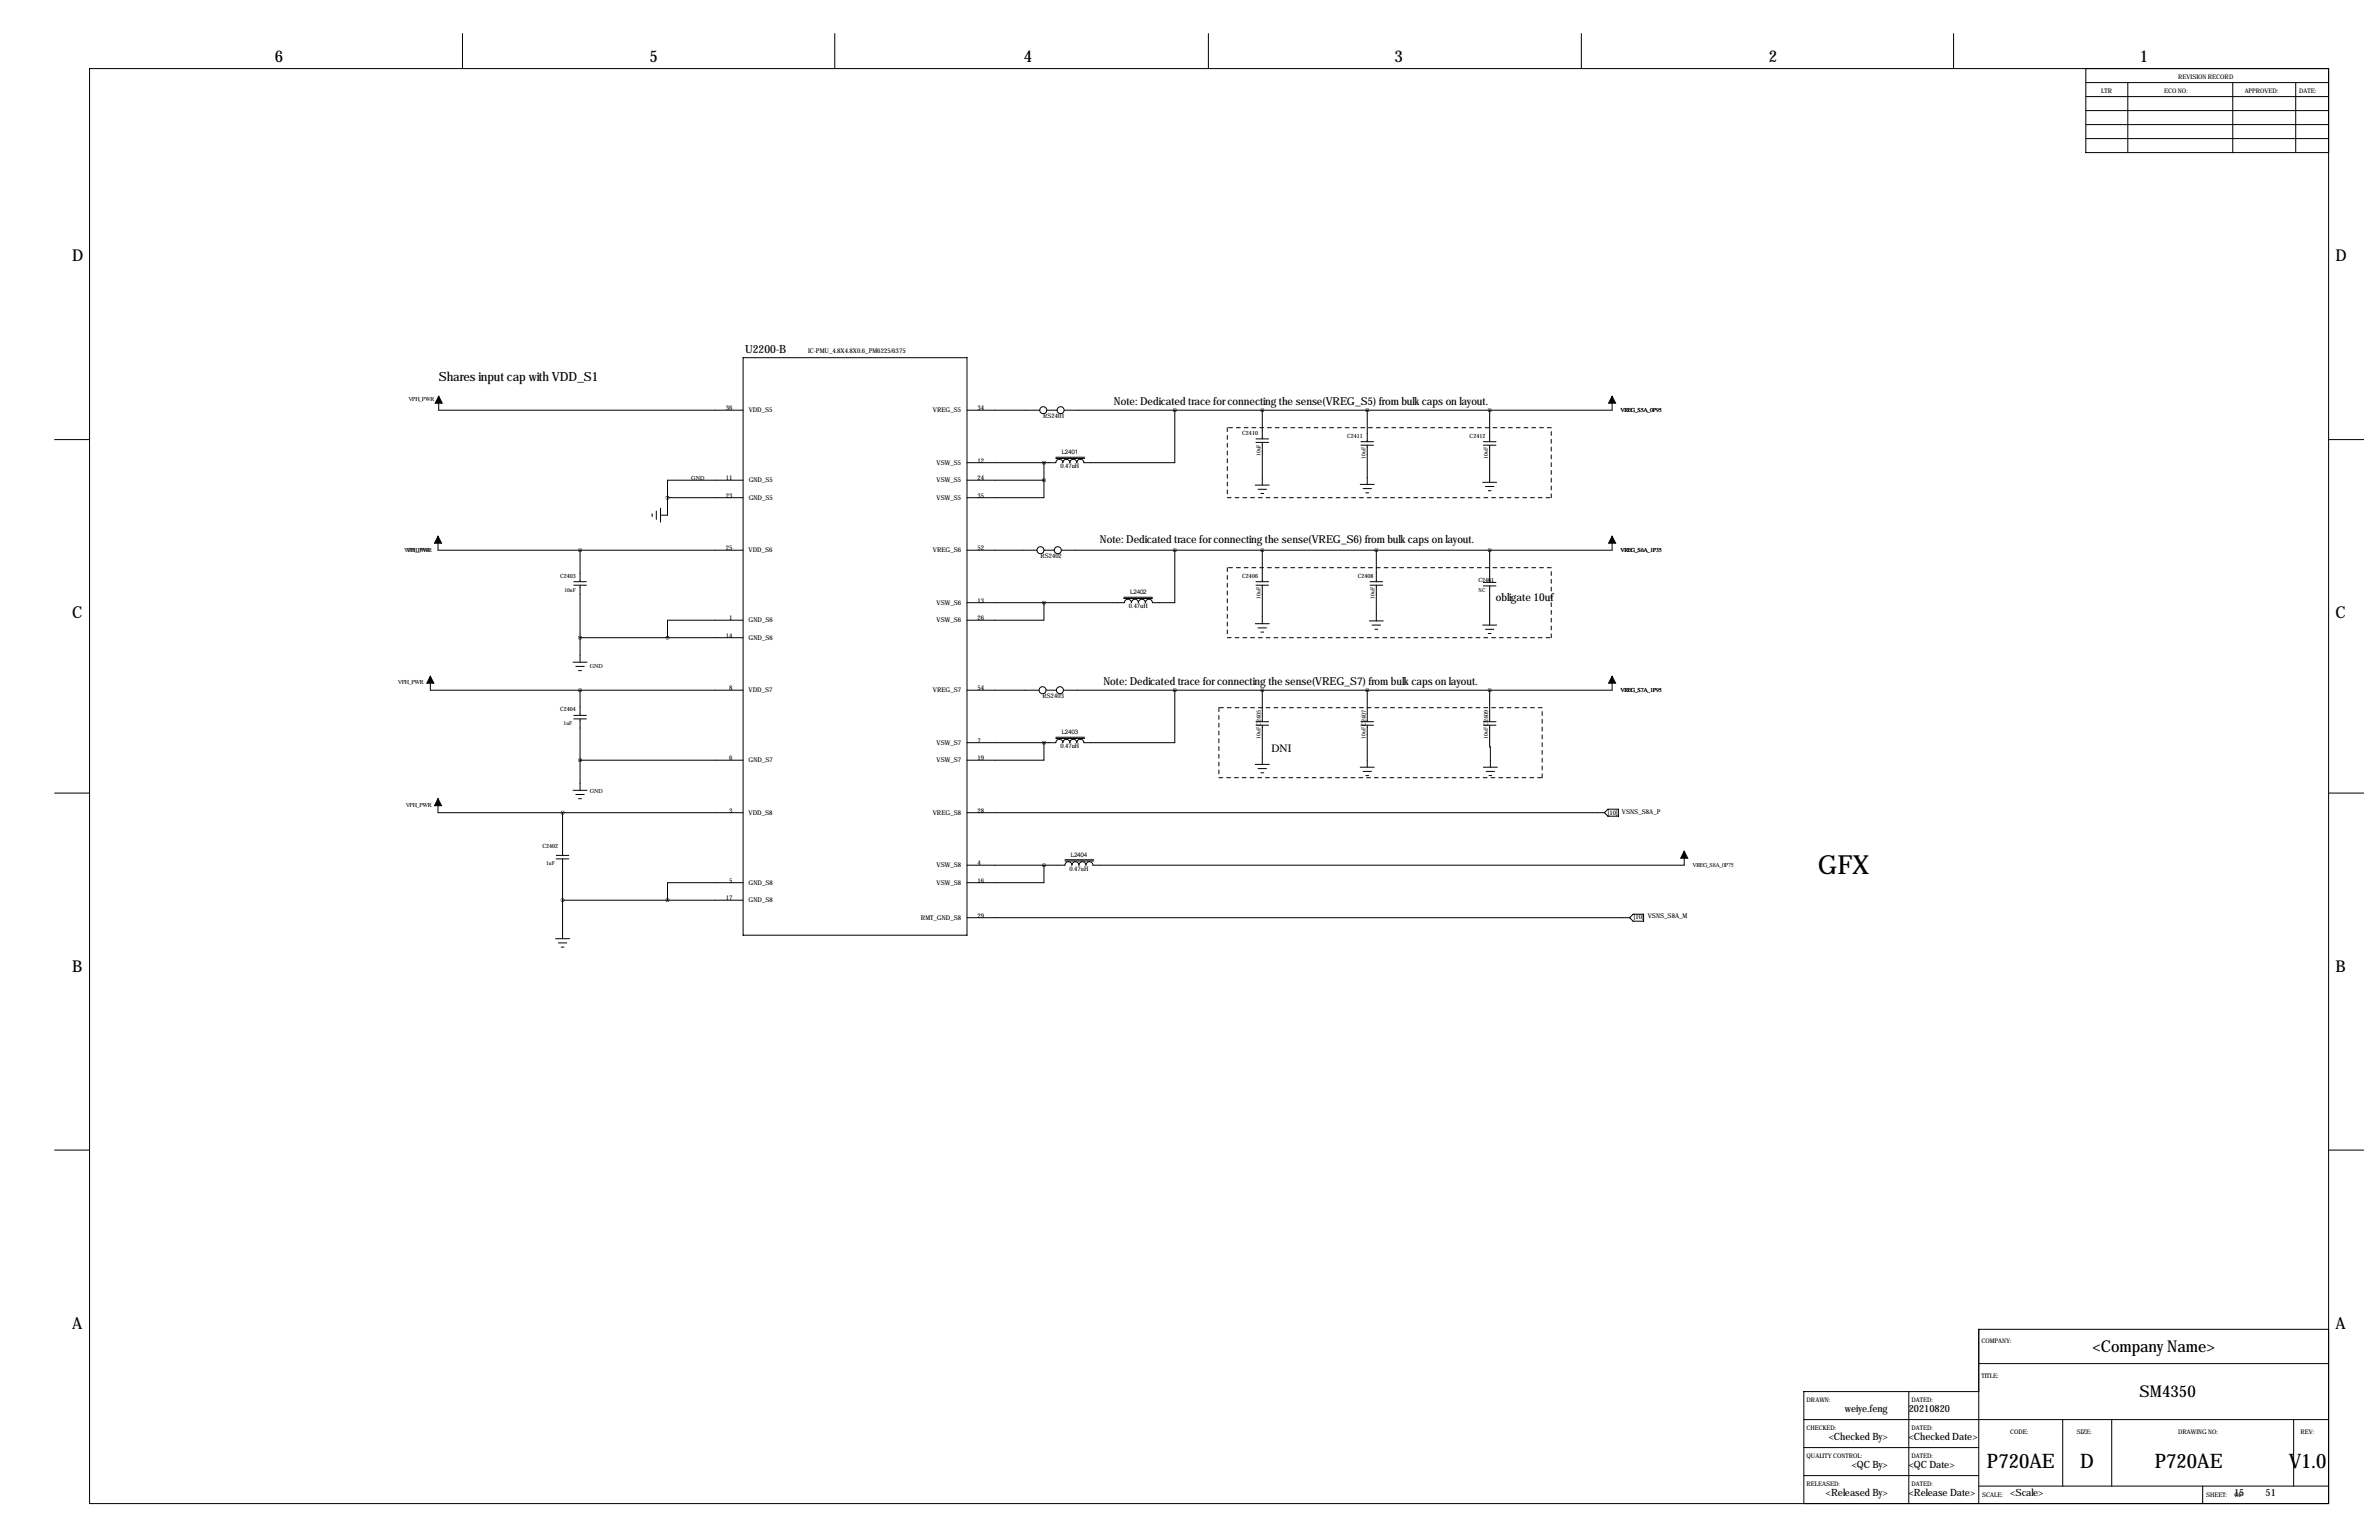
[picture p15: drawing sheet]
<svg xmlns="http://www.w3.org/2000/svg" width="864mm" height="559mm" viewBox="0 0 864 559" stroke-linecap="round" stroke-linejoin="round" font-family="sans-serif">
<defs><g id="words">
<text font-size="9.6" x="659.9" y="317">GFX</text>
<g font-size="7.3">
<text x="721.3" y="532.8">P720AE</text>
<text x="755.2" y="532.8">D</text>
<text x="782.2" y="532.8">P720AE</text>
<text x="830.8" y="532.8">V1.0</text>
</g>
<g font-size="5.9">
<text x="99.8" y="22.3">6</text>
<text x="235.7" y="22.3">5</text>
<text x="371.6" y="22.3">4</text>
<text x="506.2" y="22.3">3</text>
<text x="642.1" y="22.3">2</text>
<text x="776.7" y="22.3">1</text>
<text x="26.2" y="94.7">D</text>
<text x="847.9" y="94.7">D</text>
<text x="26.2" y="224.3">C</text>
<text x="847.9" y="224.3">C</text>
<text x="26.2" y="352.5">B</text>
<text x="847.9" y="352.5">B</text>
<text x="26.2" y="482.1">A</text>
<text x="847.9" y="482.1">A</text>
<text x="759.6" y="490.4">&lt;Company Name&gt;</text>
<text x="776.7" y="506.9">SM4350</text>
</g>
<text font-size="4.6" x="159.3" y="138.2">Shares input cap with VDD_S1</text>
<g font-size="4.1">
<text x="270.5" y="128.3">U2200-B</text>
<text x="461.5" y="272.8">DNI</text>
</g>
<g font-size="4">
<text x="404.4" y="147.1">Note: Dedicated trace for connecting the sense(VREG_S5) from bulk caps on layout.</text>
<text x="399.3" y="197.1">Note: Dedicated trace for connecting the sense(VREG_S6) from bulk caps on layout.</text>
<text x="543" y="217.9">obligate 10uf</text>
<text x="400.6" y="248.7">Note: Dedicated trace for connecting the sense(VREG_S7) from bulk caps on layout.</text>
</g>
<g font-size="3.6">
<text x="669.7" y="512.5">weiye.feng</text>
<text x="692.9" y="512.5">20210820</text>
<text x="663.9" y="522.7">&lt;Checked By&gt;</text>
<text x="692.9" y="522.7">&lt;Checked Date&gt;</text>
<text x="672.2" y="532.8">&lt;QC By&gt;</text>
<text x="692.9" y="532.8">&lt;QC Date&gt;</text>
<text x="662.8" y="543">&lt;Released By&gt;</text>
<text x="692.9" y="543">&lt;Release Date&gt;</text>
<text x="729.7" y="543">&lt;Scale&gt;</text>
<text x="811" y="543">15</text>
<text x="822.4" y="543">51</text>
</g>
<g font-size="2.4">
<text x="293.3" y="128.3">IC-PMU_4.8X4.8X0.6_PM6225/6375</text>
<text x="263.5" y="148.8">36</text>
<text x="271.8" y="149.6">VDD_S5</text>
<text x="338.7" y="149.6">VREG_S5</text>
<text x="354.8" y="148.8">34</text>
<text x="354.8" y="167.9">12</text>
<text x="340" y="168.7">VSW_S5</text>
<text x="263.5" y="174.2">11</text>
<text x="271.8" y="175">GND_S5</text>
<text x="340" y="175">VSW_S5</text>
<text x="354.8" y="174.2">24</text>
<text x="263.5" y="180.6">23</text>
<text x="271.8" y="181.4">GND_S5</text>
<text x="340" y="181.4">VSW_S5</text>
<text x="354.8" y="180.6">35</text>
<text x="263.5" y="199.6">25</text>
<text x="271.8" y="200.4">VDD_S6</text>
<text x="338.7" y="200.4">VREG_S6</text>
<text x="354.8" y="199.6">52</text>
<text x="340" y="219.5">VSW_S6</text>
<text x="354.8" y="218.7">13</text>
<text x="264.7" y="225">1</text>
<text x="271.8" y="225.8">GND_S6</text>
<text x="340" y="225.8">VSW_S6</text>
<text x="354.8" y="225">26</text>
<text x="263.5" y="231.4">14</text>
<text x="271.8" y="232.2">GND_S6</text>
<text x="264.7" y="250.4">8</text>
<text x="271.8" y="251.2">VDD_S7</text>
<text x="338.6" y="251.2">VREG_S7</text>
<text x="354.8" y="250.4">54</text>
<text x="354.8" y="269.5">7</text>
<text x="264.7" y="275.8">6</text>
<text x="340" y="270.3">VSW_S7</text>
<text x="354.8" y="275.8">19</text>
<text x="271.8" y="276.6">GND_S7</text>
<text x="340" y="276.6">VSW_S7</text>
<text x="264.7" y="294.9">3</text>
<text x="271.8" y="295.7">VDD_S8</text>
<text x="338.6" y="295.7">VREG_S8</text>
<text x="354.8" y="294.9">28</text>
<text x="583.7" y="295.7">[10]</text>
<text x="588.8" y="295.4">VSNS_S8A_P</text>
<text x="340" y="314.7">VSW_S8</text>
<text x="354.8" y="313.9">4</text>
<text x="264.7" y="320.3">5</text>
<text x="271.8" y="321.1">GND_S8</text>
<text x="340" y="321.1">VSW_S8</text>
<text x="354.8" y="320.3">16</text>
<text x="263.5" y="326.6">17</text>
<text x="271.8" y="327.4">GND_S8</text>
<text x="334.3" y="333.8">RMT_GND_S8</text>
<text x="354.8" y="333">29</text>
<text x="593.1" y="333.3">[10]</text>
<text x="598.2" y="333">VSNS_S8A_M</text>
</g>
<g font-size="2.3">
<text x="790.7" y="28.7">REVISION RECORD</text>
<text x="762.8" y="33.8">LTR</text>
<text x="785.6" y="33.8">ECO NO:</text>
<text x="814.8" y="33.8">APPROVED:</text>
<text x="834.6" y="33.8">DATE:</text>
<text x="378.7" y="151.6">RS2401</text>
<text x="385.4" y="164.8">L2401</text>
<text x="384.9" y="169.9">0.47uH</text>
<text x="377.7" y="202.4">RS2402</text>
<text x="410.3" y="215.7">L2402</text>
<text x="409.8" y="220.7">0.47uH</text>
<text x="378.5" y="253.2">RS2403</text>
<text x="385.4" y="266.5">L2403</text>
<text x="384.9" y="271.5">0.47uH</text>
<text x="388.7" y="310.9">L2404</text>
<text x="388.2" y="316">0.47uH</text>
<text x="719.3" y="487.2">COMPANY:</text>
<text x="719.3" y="499.9">TITLE:</text>
<text x="655.8" y="508.8">DRAWN:</text>
<text x="693.9" y="508.8">DATED:</text>
<text x="655.8" y="518.9">CHECKED:</text>
<text x="693.9" y="518.9">DATED:</text>
<text x="729.7" y="520.2">CODE:</text>
<text x="753.9" y="520.2">SIZE:</text>
<text x="790.7" y="520.2">DRAWING NO:</text>
<text x="835.1" y="520.2">REV:</text>
<text x="655.8" y="529.1">QUALITY CONTROL:</text>
<text x="693.9" y="529.1">DATED:</text>
<text x="655.8" y="539.2">RELEASED:</text>
<text x="693.9" y="539.2">DATED:</text>
<text x="719.6" y="543">SCALE:</text>
<text x="800.9" y="543">SHEET:</text>
<text x="811.1" y="543">OF</text>
</g>
<g font-size="2.2">
<text x="148.3" y="145.5">VPH_PWR</text>
<text x="588.3" y="149.5">VREG_S5A_0P95</text>
<text x="251" y="174.2">GND</text>
<text x="146.7" y="200.3">VPH_PWR</text>
<text x="147.5" y="200.3">VPH_PWR</text>
<text x="588.3" y="200.3">VREG_S6A_1P35</text>
<text x="214.1" y="242.3">GND</text>
<text x="144.4" y="248.4">VPH_PWR</text>
<text x="588.3" y="251.1">VREG_S7A_1P95</text>
<text x="214.1" y="287.8">GND</text>
<text x="147.3" y="292.8">VPH_PWR</text>
<text x="614.4" y="314.6">VREG_S8A_0P75</text>
</g>
<g font-size="2.1">
<text x="450.9" y="157.7">C2410</text>
<text x="489" y="159">C2411</text>
<text x="533.5" y="159">C2412</text>
<text x="203.3" y="209.8">C2403</text>
<text x="450.9" y="209.8">C2406</text>
<text x="492.9" y="209.8">C2408</text>
<text x="536.7" y="211">C2401</text>
<text x="203.3" y="258">C2404</text>
<text x="196.9" y="307.5">C2402</text>
</g>
<g font-size="2">
<text x="457.6" y="165.5" transform="rotate(-90 457.6 165.5)">10uF</text>
<text x="495.7" y="166.5" transform="rotate(-90 495.7 166.5)">10uF</text>
<text x="540.2" y="166.5" transform="rotate(-90 540.2 166.5)">10uF</text>
<text x="204.9" y="214.8">10uF</text>
<text x="536.8" y="214.8">NC</text>
<text x="457.6" y="217.3" transform="rotate(-90 457.6 217.3)">10uF</text>
<text x="499" y="217.3" transform="rotate(-90 499 217.3)">10uF</text>
<text x="204.6" y="263">1uF</text>
<text x="457.6" y="268.1" transform="rotate(-90 457.6 268.1)">10uF C2405</text>
<text x="495.7" y="268.1" transform="rotate(-90 495.7 268.1)">10uF C2407</text>
<text x="540.2" y="268.1" transform="rotate(-90 540.2 268.1)">10uF C2409</text>
<text x="198.3" y="313.8">1uF</text>
</g>
</g></defs>
<g fill="none" stroke="#000" stroke-width=".36">
<path d="M167.9 12.2v12.7M303 12.2v12.7M438.7 12.2v12.7M574 12.2v12.7M709.2 12.2v12.7M32.5 24.9h812.8v520.7h-812.8zM757.2 24.9v30.5h88.1M757.2 35.1h88.1M757.2 30h88.1M772.4 30v25.4M810.5 30v25.4M833.4 30v25.4"/>
<path d="M757.2 50.3h88.1M757.2 45.2h88.1M757.2 40.1h88.1M269.7 129.8h81.3v209.5h-81.3zM19.8 159.5h12.7M159.3 143.8v5h110.4M351 148.8h26.4M380 148.8h3.8M426.5 148.8v19.1h-33.1a1.27 1.27 0 0 0-1.2-1.3 1.27 1.27 0 0 0-1.3 1.3 1.27 1.27 0 0 0-1.3-1.3 1.27 1.27 0 0 0-1.2 1.3 1.27 1.27 0 0 0-1.3-1.3 1.27 1.27 0 0 0-1.3 1.3 1.27 1.27 0 0 0-1.2-1.3 1.27 1.27 0 0 0-1.3 1.3h-32.3M455.9 159.3h4.6M458.2 148.8v10.5M496.3 148.8v11.5"/>
<path d="M540.8 148.8v11.5M585.2 143.8v5h-198.9M845.3 159.5h12.7M269.7 174.2h-27.4v6.4M379 174.2v6.4h-28M379 174.2h-28M379 167.9v6.3M383.3 166.4h10.4M383.3 165.9h10.4M455.7 176h5.1M455.9 160.5h4.6M456.7 177.5h3"/>
<path d="M457.7 179.1h1M458.2 160.5v15.5M493.8 175.8h5.1M494 161.5h4.6M494 160.3h4.6M494.8 177.3h3M495.8 178.8h1M496.3 161.5v14.3M538.2 175h5.1M538.5 161.5h4.6M538.5 160.3h4.6M539.2 176.5h3.1"/>
<path d="M540.3 178.1h1M540.8 161.5v13.5M159 194.6v5h110.7M210.6 199.6v11.5M236.7 186.4v1.1M238.3 185.4v3.1M239.8 184.4v5.1M242.3 180.6h27.4M242.3 180.6v6.3h-2.5M351 199.6h25.4M379 199.6h3.8M426.5 199.6v19.1h-8.2a1.27 1.27 0 0 0-1.2-1.3 1.27 1.27 0 0 0-1.3 1.3 1.27 1.27 0 0 0-1.3-1.3 1.27 1.27 0 0 0-1.2 1.3 1.27 1.27 0 0 0-1.3-1.3 1.27 1.27 0 0 0-1.3 1.3 1.27 1.27 0 0 0-1.3-1.3 1.27 1.27 0 0 0-1.2 1.3h-57.2"/>
<path d="M458.2 199.6v11.5M499.6 199.6v11.5M540.8 199.6v11.7M585.2 194.6v5h-199.9M208.3 212.3h4.6M208.3 211.1h4.6M210.6 212.3v28M379 218.7v6.3h-28M407.9 217.2h10.4M407.9 216.7h10.4M455.9 212.3h4.6M455.9 211.1h4.6"/>
<path d="M458.2 212.3v14M497.3 212.3h4.6M497.3 211.1h4.6M499.6 212.3v13M538.5 211.3h4.6M538.5 212.6h4.6M540.8 212.6v14.2M269.7 225h-27.4v6.4M269.7 231.4h-59.1M455.7 226.3h5.1M456.7 227.8h3M457.7 229.4h1"/>
<path d="M497.1 225.3h5.1M498.1 226.8h3M499.1 228.3h1M538.2 226.8h5.1M539.2 228.3h3.1M540.3 229.9h1M156.2 245.4v5h113.5M208 240.3h5.1M208.3 259.6h4.6M209 241.8h3.1M210.1 243.3h1M210.6 250.4v9.2"/>
<path d="M351 250.4h26.2M379.7 250.4h3.8M426.5 250.4v19.1h-33.1a1.27 1.27 0 0 0-1.2-1.3 1.27 1.27 0 0 0-1.3 1.3 1.27 1.27 0 0 0-1.3-1.3 1.27 1.27 0 0 0-1.2 1.3 1.27 1.27 0 0 0-1.3-1.3 1.27 1.27 0 0 0-1.3 1.3 1.27 1.27 0 0 0-1.2-1.3 1.27 1.27 0 0 0-1.3 1.3h-32.3M458.2 250.4v11.5M496.3 250.4v11.5M540.8 250.4v11.5M585.2 245.4v5h-199.1M208.3 260.9h4.6M210.6 260.9v25.9M269.7 275.8h-59.1M379 269.5v6.3h-28M383.3 268h10.4"/>
<path d="M383.3 267.5h10.4M455.7 277.4h5.1M455.9 263.1h4.6M455.9 261.9h4.6M456.7 278.9h3M458.2 263.1v14.3M493.8 278.4h5.1M494 263.1h4.6M494 261.9h4.6M494.8 279.9h3M496.3 263.1v15.3M538.5 263.1h4.6"/>
<path d="M538.5 261.9h4.6M538.5 278.4h5.1M539.5 279.9h3M540.8 263.1l.2 15.3M19.8 287.8h12.7M159 289.8v5.1h110.7M204.2 294.9v15.5M208 286.8h5.1M209 288.3h3.1M210.1 289.8h1M351 294.9h231.4M457.7 280.4h1"/>
<path d="M495.8 281.4h1M540.5 281.4h1M582.4 294.9l1.3-1.3h3.8v2.6h-3.8zM845.3 287.8h12.7M201.9 311.7h4.6M201.9 310.4h4.6M204.2 311.7v28.9M379 313.9v6.4h-28M386.6 312.4h10.4M386.6 312h10.4M611.4 308.9v5h-214.7a1.27 1.27 0 0 0-1.2-1.2 1.27 1.27 0 0 0-1.3 1.2 1.27 1.27 0 0 0-1.3-1.2 1.27 1.27 0 0 0-1.2 1.2 1.27 1.27 0 0 0-1.3-1.2 1.27 1.27 0 0 0-1.3 1.2 1.27 1.27 0 0 0-1.2-1.2 1.27 1.27 0 0 0-1.3 1.2h-35.6M269.7 320.3h-27.4v6.3"/>
<path d="M269.7 326.6h-65.5M351 333h240.6M591.6 333l1.2-1.3h3.8v2.6h-3.8zM201.7 340.6h5.1M202.7 342.1h3M203.7 343.7h1M19.8 417.3h12.7M845.3 417.3h12.7M718.3 494.8h127M845.3 482.3h-127v63.3M654.8 515.1h190.5M692.9 505v40.6"/>
<path d="M718.3 505h-63.5v40.6M748.8 515.1v24.1M766.6 515.1v24.1M832.6 515.1v24.1M654.8 535.4h63.5M654.8 525.3h63.5M718.3 539.2h127M799.6 539.2v6.4"/>
<circle cx="378.7" cy="148.8" r="1.27"/>
<circle cx="385" cy="148.8" r="1.27"/>
<circle cx="377.7" cy="199.6" r="1.27"/>
<circle cx="384" cy="199.6" r="1.27"/>
<circle cx="378.5" cy="250.4" r="1.27"/>
<circle cx="384.8" cy="250.4" r="1.27"/>
</g>
<path d="M445.5 155.2v25.4M563.1 155.2h-117.6M445.5 180.6h117.6M563.1 180.6v-25.4M445.5 206v25.4M563.1 206h-117.6M445.5 231.4h117.6M563.1 231.4v-25.4M442.5 256.8v25.4M559.8 256.8h-117.3M442.5 282.2h117.3M559.8 282.2v-25.4" fill="none" stroke="#000" stroke-width=".36" stroke-dasharray="1.4 1.4"/>
<path d="M159.3 143.8l1.2 2.5h-2.5zM585.2 143.8l1.3 2.5h-2.6zM159 194.6l1.3 2.5h-2.6zM585.2 194.6l1.3 2.5h-2.6zM156.2 245.4l1.3 2.5h-2.6zM585.2 245.4l1.3 2.5h-2.6zM159 289.8l1.3 2.6h-2.6zM611.4 308.9l1.2 2.5h-2.5z" fill="#000" stroke="#000" stroke-width=".36"/>
<path d="M242.3 180.6a.05 .05 0 0 0 .1 0 .05 .05 0 0 0-.1 0zM210.5 275.8a.05 .05 0 0 0 .1 0 .05 .05 0 0 0-.1 0zM242.3 231.4a.05 .05 0 0 0 .1 0 .05 .05 0 0 0-.1 0zM210.5 231.4a.05 .05 0 0 0 .1 0 .05 .05 0 0 0-.1 0zM242.3 326.6a.05 .05 0 0 0 .1 0 .05 .05 0 0 0-.1 0zM204.2 326.6a.05 .05 0 0 0 .1 0 .05 .05 0 0 0-.1 0zM426.4 148.8a.05 .05 0 0 0 .1 0 .05 .05 0 0 0-.1 0zM458.2 148.8a.05 .05 0 0 0 .1 0 .05 .05 0 0 0-.1 0zM496.3 148.8a.05 .05 0 0 0 .1 0 .05 .05 0 0 0-.1 0zM540.7 148.8a.05 .05 0 0 0 .1 0 .05 .05 0 0 0-.1 0zM210.5 250.4a.05 .05 0 0 0 .1 0 .05 .05 0 0 0-.1 0zM378.9 218.7a.05 .05 0 0 0 .1 0 .05 .05 0 0 0-.1 0zM378.9 313.9a.05 .05 0 0 0 .1 0 .05 .05 0 0 0-.1 0zM204.2 294.9a.05 .05 0 0 0 .1 0 .05 .05 0 0 0-.1 0zM378.9 269.5a.05 .05 0 0 0 .1 0 .05 .05 0 0 0-.1 0zM210.5 199.6a.05 .05 0 0 0 .1 0 .05 .05 0 0 0-.1 0zM378.9 174.2a.05 .05 0 0 0 .1 0 .05 .05 0 0 0-.1 0zM378.9 167.9a.05 .05 0 0 0 .1 0 .05 .05 0 0 0-.1 0zM426.4 199.6a.05 .05 0 0 0 .1 0 .05 .05 0 0 0-.1 0zM458.2 199.6a.05 .05 0 0 0 .1 0 .05 .05 0 0 0-.1 0zM499.6 199.6a.05 .05 0 0 0 .1 0 .05 .05 0 0 0-.1 0zM540.7 199.6a.05 .05 0 0 0 .1 0 .05 .05 0 0 0-.1 0zM426.4 250.4a.05 .05 0 0 0 .1 0 .05 .05 0 0 0-.1 0zM458.2 250.4a.05 .05 0 0 0 .1 0 .05 .05 0 0 0-.1 0zM496.3 250.4a.05 .05 0 0 0 .1 0 .05 .05 0 0 0-.1 0zM540.7 250.4a.05 .05 0 0 0 .1 0 .05 .05 0 0 0-.1 0z" fill="#000" stroke="#000" stroke-width="1.3"/>
<use href="#words"/>
</svg>
